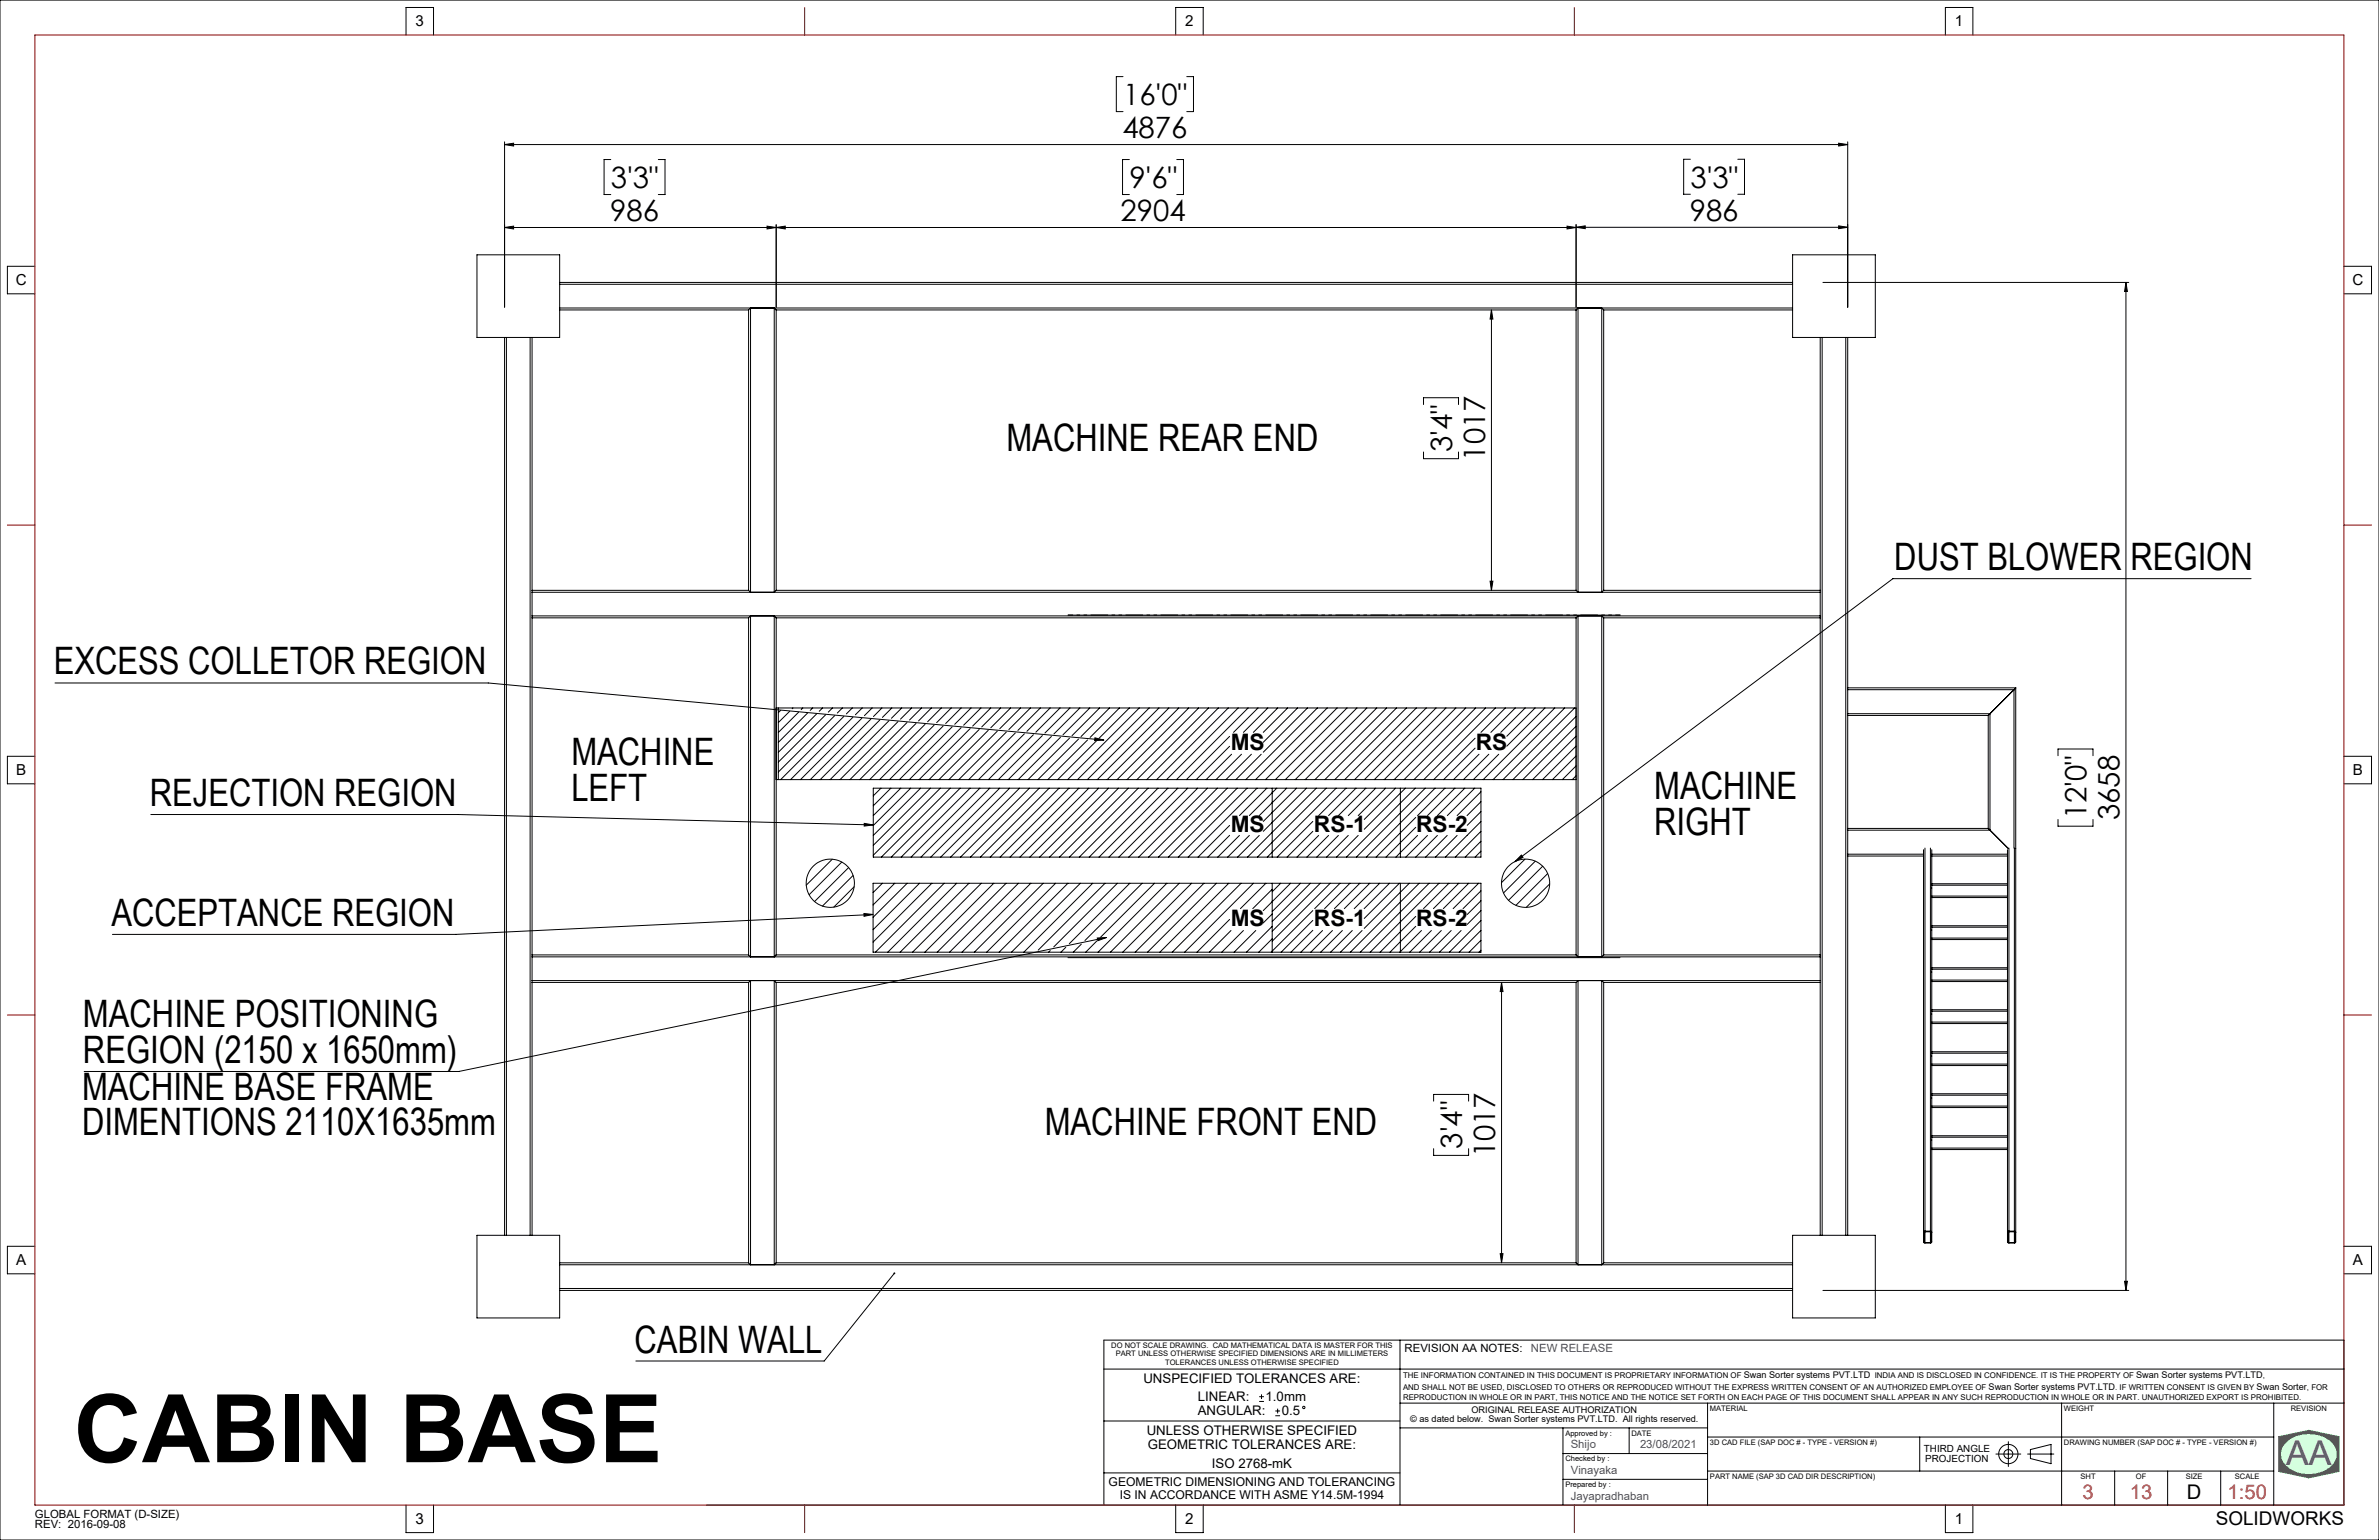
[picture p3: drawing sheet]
<svg xmlns="http://www.w3.org/2000/svg" width="864mm" height="559mm" viewBox="0 0 864 559" stroke-linecap="round" stroke-linejoin="round" font-family="sans-serif">
<defs><g id="words">
<text font-size="34.3" x="26.7" y="530.6">CABIN BASE</text>
<g font-size="13.7">
<text x="365.4" y="163.7">MACHINE REAR END</text>
<text x="687.6" y="206.8">DUST BLOWER REGION</text>
<text x="19.5" y="244.6">EXCESS COLLETOR REGION</text>
<text x="207.4" y="277.7">MACHINE</text>
<text x="54.4" y="292.4">REJECTION REGION</text>
<text x="207.4" y="290.6">LEFT</text>
<text x="600.5" y="290">MACHINE</text>
<text x="600.5" y="302.9">RIGHT</text>
<text x="40.5" y="335.9">ACCEPTANCE REGION</text>
<text x="30.1" y="372.7">MACHINE POSITIONING</text>
<text x="30.1" y="385.6">REGION (2150 x 1650mm)</text>
<text x="29.8" y="399">MACHINE BASE FRAME</text>
<text x="29.8" y="411.9">DIMENTIONS 2110X1635mm</text>
<text x="379.3" y="411.9">MACHINE FRONT END</text>
<text x="230.4" y="490.8">CABIN WALL</text>
</g>
<text font-size="12.4" fill="#00f" x="829.9" y="531.7">AA</text>
<g font-size="10.7">
<text x="407.7" y="38.2">16'0&quot;</text>
<text x="407.4" y="50.1">4876</text>
<text x="221.8" y="68.3">3'3&quot;</text>
<text x="410" y="68.3">9'6&quot;</text>
<text x="613.6" y="68.2">3'3&quot;</text>
<text x="221.5" y="80.2">986</text>
<text x="406.8" y="80.2">2904</text>
<text x="613.4" y="80.1">986</text>
<text x="527.2" y="164" transform="rotate(-90 527.2 164)">3'4&quot;</text>
<text x="539.1" y="167.2" transform="rotate(-90 539.1 167.2)">1017</text>
<text x="757.5" y="297.3" transform="rotate(-90 757.5 297.3)">12'0&quot;</text>
<text x="769.4" y="297.6" transform="rotate(-90 769.4 297.6)">3658</text>
<text x="530.8" y="416.8" transform="rotate(-90 530.8 416.8)">3'4&quot;</text>
<text x="542.8" y="420" transform="rotate(-90 542.8 420)">1017</text>
</g>
<g font-size="8.2">
<text x="446.8" y="272.2">MS</text>
<text x="535.7" y="272.2">RS</text>
<text x="446.8" y="302">MS</text>
<text x="477" y="302">RS-1</text>
<text x="514.1" y="302">RS-2</text>
<text x="446.8" y="336">MS</text>
<text x="477" y="336">RS-1</text>
<text x="514.1" y="336">RS-2</text>
</g>
<g font-size="7.3" fill="#f00">
<text x="756" y="543.9">3</text>
<text x="773.2" y="543.9">13</text>
<text x="808.6" y="543.9">1:50</text>
</g>
<text font-size="7.3" x="793.9" y="543.9">D</text>
<text font-size="6.9" x="804.3" y="553.3">SOLIDWORKS</text>
<g font-size="5.5">
<text x="150.9" y="9.5">3</text>
<text x="430.3" y="9.5">2</text>
<text x="709.7" y="9.5">1</text>
<text x="5.7" y="103.4">C</text>
<text x="853.9" y="103.4">C</text>
<text x="5.9" y="281.2">B</text>
<text x="854.1" y="281.2">B</text>
<text x="5.9" y="459">A</text>
<text x="854.1" y="459">A</text>
<text x="150.9" y="552.9">3</text>
<text x="430.3" y="552.9">2</text>
<text x="709.7" y="552.9">1</text>
</g>
<g font-size="4.8">
<text x="415.1" y="501.9">UNSPECIFIED TOLERANCES ARE:</text>
<text x="434.8" y="508.4">LINEAR:</text>
<text x="459.4" y="508.4">1.0mm</text>
<text x="434.8" y="513.6">ANGULAR:</text>
<text x="465.3" y="513.6">0.5</text>
<text x="416.3" y="520.7">UNLESS OTHERWISE SPECIFIED</text>
<text x="416.7" y="525.7">GEOMETRIC TOLERANCES ARE:</text>
<text x="439.9" y="532.6">ISO 2768-mK</text>
</g>
<g font-size="4.4">
<text x="402.5" y="539.1">GEOMETRIC DIMENSIONING AND TOLERANCING</text>
<text x="406.5" y="543.8">IS IN ACCORDANCE WITH ASME Y14.5M-1994</text>
</g>
<g font-size="4.1">
<text x="509.9" y="490.5">REVISION AA NOTES:</text>
<text x="12.7" y="550.7">GLOBAL FORMAT (D-SIZE)</text>
<text x="12.7" y="554.5">REV: 2016-09-08</text>
</g>
<g font-size="4.1" fill="#00f">
<text x="555.7" y="490.5">NEW RELEASE</text>
<text x="570.2" y="525.5">Shijo</text>
<text x="595.3" y="525.6">23/08/2021</text>
<text x="570.2" y="534.9">Vinayaka</text>
<text x="570.2" y="544.3">Jayapradhaban</text>
</g>
<g font-size="3.6">
<text x="698.4" y="527">THIRD ANGLE</text>
<text x="698.9" y="530.3">PROJECTION</text>
</g>
<g font-size="3.3">
<text x="633" y="500.2">Swan Sorter systems PVT.LTD</text>
<text x="775.5" y="500.2">Swan Sorter systems PVT.LTD</text>
<text x="721.9" y="504.3">Swan Sorter systems PVT.LTD</text>
<text x="819.2" y="504.3">Swan Sorter</text>
<text x="511.9" y="515.8">© as dated below. Swan Sorter systems PVT.LTD. All rights reserved.</text>
<text x="534.2" y="512.7">ORIGINAL RELEASE AUTHORIZATION</text>
</g>
<g font-size="2.9">
<text x="509.3" y="500.2">THE INFORMATION CONTAINED IN THIS DOCUMENT IS PROPRIETARY INFORMATION OF</text>
<text x="680.5" y="500.2">INDIA AND IS DISCLOSED IN CONFIDENCE. IT IS THE PROPERTY OF</text>
<text x="821.4" y="500.2">,</text>
<text x="509.3" y="508.1">REPRODUCTION IN WHOLE OR IN PART, THIS NOTICE AND THE NOTICE SET FORTH ON EACH PAGE OF THIS DOCUMENT SHALL APPEAR IN ANY SUCH REPRODUCTION IN WHOLE OR IN PART. UNAUTHORIZED EXPORT IS PROHIBITED.</text>
<text x="509.3" y="504.3">AND SHALL NOT BE USED, DISCLOSED TO OTHERS OR REPRODUCED WITHOUT THE EXPRESS WRITTEN CONSENT OF AN AUTHORIZED EMPLOYEE OF</text>
<text x="767.8" y="504.3">. IF WRITTEN CONSENT IS GIVEN BY</text>
<text x="837.5" y="504.3">, FOR</text>
</g>
<g font-size="2.7">
<text x="403.4" y="489.2">DO NOT SCALE DRAWING. CAD MATHEMATICAL DATA IS MASTER FOR THIS</text>
<text x="405" y="492.2">PART UNLESS OTHERWISE SPECIFIED DIMENSIONS ARE IN MILLIMETERS</text>
<text x="423" y="495.2">TOLERANCES UNLESS OTHERWISE SPECIFIED</text>
<text x="620.7" y="511.9">MATERIAL</text>
<text x="749.2" y="511.9">WEIGHT</text>
<text x="831.6" y="511.9">REVISION</text>
<text x="568.2" y="520.9">Approved by :</text>
<text x="592.2" y="520.9">DATE</text>
<text x="620.7" y="524.2">3D CAD FILE (SAP DOC # - TYPE - VERSION #)</text>
<text x="749.2" y="524.2">DRAWING NUMBER (SAP DOC # - TYPE - VERSION #)</text>
<text x="568.2" y="530.2">Checked by :</text>
<text x="568.2" y="539.6">Prepared by :</text>
<text x="620.7" y="536.6">PART NAME (SAP 3D CAD DIR DESCRIPTION)</text>
<text x="755.3" y="536.6">SHT</text>
<text x="775.4" y="536.6">OF</text>
<text x="793.5" y="536.6">SIZE</text>
<text x="811.3" y="536.6">SCALE</text>
</g>
</g></defs>
<g fill="none" stroke="#000" stroke-width=".36">
<path d="M173.1 92.5h30.1v29.9h-30.1zM650.7 92.5h30.1v29.9h-30.1zM203.2 111.8h447.5M203.2 112.5h68.5M203.2 102.5h447.5M203.2 103.2h447.5M271.7 112.5l.8-.7v103.1l-.8-.7M271.7 112.5v101.7M281.8 112.5l-.7-.7v103.1l.7-.7M281.8 112.5v101.7M281.8 112.5h290.3M572.1 112.5l.7-.7v103.1l-.7-.7"/>
<path d="M572.1 112.5v101.7M582.2 112.5l-.8-.7v103.1l.8-.7M582.2 112.5v101.7M582.2 112.5h68.5M183.2 122.4v325.8M183.8 122.4v325.8M192.4 122.4v325.8M193.1 122.4v91.8M660.8 122.4v91.8M661.5 122.4v325.8M670 122.4v325.8M670.7 122.4v325.8"/>
<path d="M193.1 214.2v.7M193.1 214.9h467.7M193.1 214.9v8.6M193.1 214.2h78.6M281.8 214.2h290.3M582.2 214.2h78.6M660.8 214.2v.7M660.8 214.9v8.6M193.1 223.5v.7M193.1 223.5h467.7M193.1 224.2v122.3M193.1 224.2h78.6"/>
<path d="M271.7 224.2l.8-.7v123.7l-.8-.7M271.7 224.2v122.3M281.8 224.2l-.7-.7v123.7l.7-.7M281.8 224.2v122.3M281.8 224.2h290.3M572.1 224.2l.7-.7v123.7l-.7-.7M572.1 224.2v122.3M582.2 224.2l-.8-.7v123.7l.8-.7M582.2 224.2v122.3M582.2 224.2h78.6M660.8 223.5v.7M660.8 224.2v122.3"/>
<path d="M670.7 250.3h60.4M670.7 249.6h61M670.7 259h51.7M670.7 259.6h51M721.7 259.6v41M722.4 259l-.7 .6M722.4 259v42.2M731.1 250.3l-8.7 8.7M731.1 250.3v57.4M731.7 249.6l-.6 .7M731.7 249.6v201.1l-.4 .4h-2.1l-.5-.5v-38M670.7 301.2h51.7"/>
<path d="M670.7 310.6h27.6M670.7 300.6h51M670.7 310h27.6M698.3 308.3v142.3l.4 .5h2.1l.5-.4v-38.1M698.8 307.7v139M700.8 307.7v139M701.3 310.6h27.4M701.3 308.3v12.4M701.3 310h27.4M721.7 300.6l.7 .6M722.4 301.2l6.6 6.6M728.7 308.3v12.4"/>
<path d="M729.3 307.7v139M731.2 307.7v139M701.3 335.9v.5M701.3 320.7v.5M701.3 321.2v14.7M701.3 336.4v14.8M701.3 335.9h27.4M701.3 336.4h27.4M701.3 320.7h27.4M701.3 321.2h27.4M701.3 325.2h27.4M701.3 325.7h27.4"/>
<path d="M728.7 335.9v.5M728.7 320.7v.5M728.7 321.2v14.7M728.7 336.4v14.8M193.1 346.5v.7M193.1 355.8v.7M193.1 347.2h467.7M193.1 355.8h467.7M193.1 347.2v8.6M193.1 356.5v91.7M193.1 346.5h78.6M193.1 356.5h78.6"/>
<path d="M271.7 356.5l.8-.7v103.1l-.8-.7M271.7 356.5v101.7M281.8 356.5l-.7-.7v103.1l.7-.7M281.8 356.5v101.7M281.8 346.5h290.3M281.8 356.5h290.3M572.1 356.5l.7-.7v103.1l-.7-.7M572.1 356.5v101.7M582.2 356.5l-.8-.7v103.1l.8-.7M582.2 356.5v101.7M582.2 346.5h78.6M582.2 356.5h78.6"/>
<path d="M660.8 346.5v.7M660.8 355.8v.7M660.8 347.2v8.6M660.8 356.5v91.7M701.3 351.2v.5M701.3 351.7v14.7M701.3 355.6h27.4M701.3 351.7h27.4M701.3 351.2h27.4M701.3 356.2h27.4M701.3 340.4h27.4M701.3 340.9h27.4"/>
<path d="M728.7 351.2v.5M728.7 351.7v14.7M701.3 366.4v.5M701.3 366.9v14.7M701.3 370.9h27.4M701.3 366.9h27.4M701.3 366.4h27.4M701.3 371.4h27.4M728.7 366.4v.5M728.7 366.9v14.7M701.3 396.9v.5M701.3 381.6v.6"/>
<path d="M701.3 382.2v14.7M701.3 397.4v14.7M701.3 396.9h27.4M701.3 397.4h27.4M701.3 381.6h27.4M701.3 382.2h27.4M701.3 386.1h27.4M701.3 386.6h27.4M728.7 396.9v.5M728.7 381.6v.6M728.7 382.2v14.7M728.7 397.4v14.7"/>
<path d="M701.3 412.1v.5M701.3 416.6h27.4M701.3 412.6h27.4M701.3 412.1h27.4M701.3 417.1h27.4M701.3 401.4h27.4M701.3 401.9h27.4M728.7 412.1v.5M173.1 448.2h30.1v30h-30.1zM203.2 458.9h447.5M203.2 458.2h68.5M281.8 458.2h290.3"/>
<path d="M582.2 458.2h68.5M650.7 448.2h30.1v30h-30.1zM698.8 446.7l-.5 .5M698.8 447l-.3 .1v3.6l.3 .2M698.8 446.7h2M698.8 447h2M698.8 450.9h2M698.8 447v3.9M700.8 446.7l.5 .5M700.8 447l.2 .1v3.5l-.2 .3M700.8 447v3.9M729.3 446.7l-.6 .5"/>
<path d="M729.3 447l-.3 .1v3.6l.3 .2M729.3 446.7h1.9M729.3 447h1.9M729.3 450.9h1.9M729.3 447v3.9M731.2 446.7l.5 .5M731.2 447l.3 .1v3.5l-.3 .3M731.2 447v3.9M203.2 468.2h447.5M203.2 467.5h447.5"/>
</g>
<path d="M827.2 521.3l10.9-2.3 11 2.3v12.6l-11 2.4-10.9-2.4zM829.9 523.5a12.5 12.5 0 0 1 17 .6 6 6 0 0 1-2.9 9.4 12.4 12.4 0 0 1-14.9-2.7 5.5 5.5 0 0 1 .8-7.3z" fill="none" stroke="#00e138" stroke-width=".36"/>
<path d="M827.2 521.3v12.6l10.9 2.4 11-2.4v-12.6l-11-2.3zM830.1 523.3a12.6 12.6 0 0 1 16.9 .9 6 6 0 0 1-2.6 9.1 12.4 12.4 0 0 1-15.3-2.5 5.6 5.6 0 0 1 1-7.5z" fill-rule="evenodd" fill="#0c3"/>
<path d="M830.1 523.3a12.6 12.6 0 0 1 16.9 .9 6 6 0 0 1-2.6 9.1 12.4 12.4 0 0 1-15.3-2.5 5.6 5.6 0 0 1 1-7.5z" fill-rule="evenodd" fill="#d5ffdf"/>
<g fill="none" stroke="#000" stroke-width=".36">
<path d="M0 0h863.6v558.8h-863.6zM147.4 12.7v-10h10v10M426.8 12.7v-10h10v10M706.2 12.7v-10h10v10M407.7 27.8h-2.5v12.7h2.5M430.8 27.8h2.4v12.7h-2.4M183.2 52.5l3.2-.5v1zM183.2 51.5v60M183.2 52.5h487.5M221.7 57.9h-2.4v12.7h2.4M239 57.9h2.4v12.7h-2.4M410 57.9h-2.5v12.7h2.5"/>
<path d="M427.2 57.9h2.4v12.7h-2.4M613.6 57.8h-2.4v12.7h2.4M630.8 57.8h2.5v12.7h-2.5M667.5 52l3.2 .5-3.2 .5zM670.7 51.5v60M12.7 96.6h-10v10h10M183.2 82.5h388.9M183.2 82.6l3.2-.5v1zM278.4 82.1l3.4 .5-3.4 .5zM281.8 81.6v29.9M281.8 82.6l3.2-.5v1zM568.9 82.1l3.2 .5-3.2 .5z"/>
<path d="M572.1 81.5v30M572.1 82.5h98.6M572.1 82.5l3.4-.5v1zM667.5 82l3.2 .5-3.2 .5zM850.9 96.6h10v10h-10M541.4 112.5l.5 3.3h-1zM541.4 112.5v101.7M661.7 102.5h111.1M771.7 102.5v365.7M771.7 102.5l.6 3.3h-1.1zM516.7 146.8v-2.5h12.7v2.5M516.7 164v2.4h12.7v-2.4"/>
<path d="M540.9 210.9h1l-.5 3.3zM817.2 210h-130.1l-137.2 102.7M387.7 223.2h200.4M20 247.8h157.2l223.5 20.7M281.8 256.9h290.3v26h-290.3zM282.5 256.9v26M283.4 257.8l-.9 .8M286.7 258.1l-4.2 4.1M287.8 256.9l-.2 .3M289.9 258.4l-7.4 7.4M291.4 256.9l-.6 .6M293.2 258.7l-10.7 10.7"/>
<path d="M295 256.9l-.9 .9M296.5 259l-14 14M298.6 256.9l-1.2 1.2M299.8 259.3l-17.3 17.2M302.2 256.9l-1.5 1.5M303 259.6l-20.5 20.5M305.8 256.9l-1.8 1.8M306.3 260l-22.9 22.9M309.4 256.9l-2.2 2.1M313 256.9l-2.5 2.5M316.6 256.9l-2.8 2.8M320.1 256.9l-3 3.1"/>
<path d="M323.7 256.9l-3.4 3.4M327.3 256.9l-3.7 3.7M330.9 256.9l-4 4M334.5 256.9l-4.3 4.4M338.1 256.9l-4.7 4.7M341.7 256.9l-5 5M345.3 256.9l-5.3 5.3M348.9 256.9l-5.6 5.6M352.5 256.9l-5.9 5.9M356.1 256.9l-6.3 6.2M359.7 256.9l-6.6 6.6M363.3 256.9l-6.9 6.9"/>
<path d="M366.9 256.9l-7.2 7.2M370.5 256.9l-7.6 7.5M374.1 256.9l-7.9 7.8M377.6 256.9l-8.1 8.1M381.2 256.9l-8.4 8.5M384.8 256.9l-8.8 8.8M388.4 256.9l-9.1 9.1M392 256.9l-9.4 9.4M395.6 256.9l-9.7 9.7M399.2 256.9l-10.1 10M402.8 256.9l-10.4 10.4M406.4 256.9l-10.7 10.7"/>
<path d="M410 256.9l-11 11M413.6 256.9l-26 26M417.2 256.9l-26 26M420.7 256.9l-26 26M424.3 256.9l-26 26M427.9 256.9l-26 26M431.5 256.9l-26 26M435.1 256.9l-26 26M438.7 256.9l-26 26M442.3 256.9l-26 26M445.9 256.9l-26 26M449.5 256.9l-26 26"/>
<path d="M453.1 256.9l-26 26M456.7 256.9l-8.9 8.8M460.2 256.9l-8.8 8.8M463.8 256.9l-8.8 8.8M467.4 256.9l-8.8 8.8M471 256.9l-12.4 12.4M474.6 256.9l-16 16M478.2 256.9l-26 26M481.8 256.9l-26 26M485.4 256.9l-26 26M489 256.9l-26 26M492.6 256.9l-26 26"/>
<path d="M496.2 256.9l-26 26M499.8 256.9l-26 26M503.3 256.9l-26 26M506.9 256.9l-26 26M510.5 256.9l-26 26M514.1 256.9l-26 26M517.7 256.9l-26 26M521.3 256.9l-26 26M524.9 256.9l-26 26M528.5 256.9l-26 26M532.1 256.9l-26 26M535.7 256.9l-26 26"/>
<path d="M539.3 256.9l-26 26M542.9 256.9l-26 26M546.5 256.9l-8.9 8.8M550.1 256.9l-8.9 8.8M553.6 256.9l-8.8 8.8M557.2 256.9l-10.2 10.3M560.8 256.9l-13.8 13.9M564.4 256.9l-26 26M568 256.9l-26 26M571.6 256.9l-26 26M572.1 260l-22.9 22.9M12.7 274.4h-10v10h10"/>
<path d="M309.6 260.3l-22.6 22.6M312.9 260.6l-22.3 22.3M316.2 260.9l-22.1 22M319.4 261.2l-21.7 21.7M322.7 261.5l-21.4 21.4M326 261.9l-21.1 21M329.2 262.2l-20.7 20.7M332.5 262.5l-20.4 20.4M335.8 262.8l-20.1 20.1M339.1 263.1l-19.8 19.8M342.4 263.5l-19.5 19.4M345.7 263.7l-19.2 19.2"/>
<path d="M348.9 264.1l-18.8 18.8M352.2 264.4l-18.5 18.5M355.5 264.7l-18.2 18.2M358.7 265l-17.8 17.9M362 265.3l-17.5 17.6M365.3 265.6l-17.2 17.3M368.6 266l-17 16.9M371.9 266.3l-16.7 16.6M375.1 266.6l-16.3 16.3M378.4 266.9l-16 16M381.7 267.2l-15.7 15.7M385 267.5l-15.4 15.4"/>
<path d="M388.2 267.9l-15 15M391.5 268.2l-14.7 14.7M394.8 268.5l-14.4 14.4M397.5 267.7l3.2 .8-3.3 .2zM398.1 268.8l-14.1 14.1M446.4 270.8l-12.2 12.1M446.4 267.2l-15.7 15.7M447.1 273.7l-9.3 9.2M450.7 273.7l-9.3 9.2M454.3 273.7l-9.3 9.2M457.8 273.7l-9.2 9.2M535.5 271.5l-11.4 11.4"/>
<path d="M535.5 267.9l-15 15M536.9 273.7l-9.3 9.2M540.5 273.7l-9.3 9.2M544.1 273.7l-9.3 9.2M572.1 277.9l-4.9 5M572.1 274.3l-8.5 8.6M572.1 270.7l-12.1 12.2M572.1 267.1l-15.7 15.8M572.1 263.5l-19.3 19.4M747.1 274.2v-2.4h12.7v2.4M850.9 274.4h10v10h-10M54.8 295.6h111.5l150.7 3.7"/>
<path d="M313.7 298.8l3.3 .5-3.3 .5zM317 286h220.6v25h-220.6zM319.8 286l-2.8 2.8M323.4 286l-6.4 6.4M327 286l-10 9.9M330.6 286l-13.6 13.5M334.2 286l-17.2 17.1M337.7 286l-20.7 20.7M341.3 286l-24.3 24.3M344.9 286l-25 25M348.5 286l-25 25M352.1 286l-25 25"/>
<path d="M355.7 286l-25 25M359.3 286l-25 25M362.9 286l-25 25M366.5 286l-25 25M370.1 286l-25 25M373.7 286l-25 25M377.3 286l-25 25M380.9 286l-25 25M384.5 286l-25.1 25M388.1 286l-25.1 25M391.7 286l-25.1 25M395.3 286l-25.1 25"/>
<path d="M398.8 286l-25 25M402.4 286l-25 25M406 286l-25 25M409.6 286l-25 25M413.2 286l-25 25M416.8 286l-25 25M420.4 286l-25 25M424 286l-25 25M427.6 286l-25 25M431.2 286l-25 25M434.8 286l-25 25M438.3 286l-25 25"/>
<path d="M441.9 286l-25 25M445.5 286l-25 25M446.4 299.5l-11.5 11.5M449.1 286l-25 25M452.7 286l-25 25M456.3 286l-25 25M459.9 286l-10 9.9M461.8 286v25M463.5 286l-10 9.9M467.1 286l-10 9.9M470.7 286l-12.1 12.1M474.3 286l-15.7 15.7"/>
<path d="M476.6 298.1l-13 12.9M477.8 286l-24.9 25M481.4 286l-24.9 25M485 286l-25 25M488.6 286l-9.9 9.9M492.2 286l-9.9 9.9M495.8 286l-10 9.9M499.4 286l-10 9.9M503 286l-10 9.9M506.6 286l-11.4 11.4M508.4 286v25M510.2 286l-15 14.9"/>
<path d="M513.8 286l-25 25M513.9 296.6l-14.4 14.4M517.4 286l-25 25M520.9 286l-24.9 25M524.5 286l-9.9 9.9M528.1 286l-9.9 9.9M531.7 286l-9.9 9.9M535.3 286l-9.9 9.9M537.6 298.1l-5 5M537.6 294.5l-5 5M537.6 290.9l-5 5M537.6 287.3l-8.6 8.6"/>
<path d="M572.1 281.5l-1.3 1.4M747.1 297.4v2.4h12.7v-2.4M302.1 311.8l-9.4 9.4M305.6 312.8l-11.9 11.9M308 314.8l-12.3 12.3M309.7 317.7l-11.1 11.1M446.4 303.1l-7.9 7.9M449.9 303.1l-7.8 7.9M453.5 303.1l-7.8 7.9M457.1 303.1l-7.8 7.9M476.6 301.7l-9.4 9.3M478.7 303.1l-7.9 7.9"/>
<path d="M482.3 303.1l-7.9 7.9M485.8 303.1l-7.8 7.9M489.4 303.1l-7.8 7.9M493 303.1l-7.8 7.9M513.9 300.2l-10.8 10.8M514.6 303.1l-7.9 7.9M518.2 303.1l-7.9 7.9M521.8 303.1l-7.9 7.9M525.4 303.1l-7.9 7.9M529 303.1l-7.9 7.9M532.6 303.1l-7.9 7.9M537.6 301.7l-9.3 9.3"/>
<path d="M537.6 308.9l-2.1 2.1M537.6 305.3l-5.7 5.7M552.3 310.3l.6 .8-3 1.6zM553.6 311.7l-8.5 8.6M557.3 312.5l-11.5 11.5M560 314.3l-12.4 12.4M561.8 317l-11.5 11.5M310.1 321.8l-7.4 7.3M313.6 331.5l3.3 .3-3.2 .7zM316.9 320.5h220.7v25h-220.7zM316.9 331.8l-151.4 7.3h-124.7M320.3 320.5l-3.4 3.4"/>
<path d="M324.8 320.5l-7.9 7.9M329.3 320.5l-12.4 12.3M333.8 320.5l-16.9 16.9M338.3 320.5l-21.4 21.3M342.8 320.5l-25 25M347.3 320.5l-25 25M351.8 320.5l-25.1 25M356.2 320.5l-24.9 25M360.8 320.5l-25.1 25M365.2 320.5l-25 25M369.7 320.5l-25 25M374.2 320.5l-25 25"/>
<path d="M378.7 320.5l-25 25M383.2 320.5l-25 25M387.7 320.5l-25 25M392.2 320.5l-25 25M396.7 320.5l-25 25M401.1 320.5l-24.2 24.3M405.6 320.5l-23.1 23.1M410.1 320.5l-21.9 21.9M414.6 320.5l-20.8 20.8M419.1 320.5l-19.6 19.6M423.6 320.5l-25 25M428.1 320.5l-25 25"/>
<path d="M432.6 320.5l-25 25M437.1 320.5l-25 25M441.6 320.5l-25 25M446.1 320.5l-25.1 25M446.4 333.6l-11.9 11.9M446.9 337.6l-7.9 7.9M450.5 320.5l-25 25M451.4 337.6l-7.9 7.9M455 320.5l-25 25M455.9 337.6l-7.9 7.9M459.5 320.5l-9.2 9.2M461.8 320.5v25"/>
<path d="M461.8 336.1l-9.3 9.4M461.8 331.6l-3.2 3.3M461.8 322.7l-7 7M464.9 320.5l-3.1 3.1M468.5 320.5l-9.9 9.9M472.1 320.5l-10.3 10.3M475.7 320.5l-13.9 13.9M476.6 330.4l-15.1 15.1M476.6 337.6l-8 7.9M476.6 334l-11.5 11.5M479.3 320.5l-17.5 17.4M480.1 337.6l-7.9 7.9"/>
<path d="M482.9 320.5l-21.1 21M483.7 337.6l-7.9 7.9M486.4 320.5l-9.2 9.2M487.3 337.6l-7.9 7.9M490 320.5l-9.2 9.2M490.9 337.6l-7.9 7.9M493.6 320.5l-9.2 9.2M494.5 337.6l-7.9 7.9M497.2 320.5l-9.2 9.2M500.8 320.5l-9.2 9.2M504.4 320.5l-9.2 9.2M508 320.5l-12.8 12.8"/>
<path d="M508.4 320.5v25M511.6 320.5l-16.4 16.4M513.9 336.1l-9.3 9.4M513.9 332.5l-12.9 13M515.2 320.5l-25 25M516 337.6l-7.9 7.9M518.8 320.5l-25 25M519.6 337.6l-7.9 7.9M522.4 320.5l-25 25M523.2 337.6l-7.9 7.9M526 320.5l-9.3 9.2M526.8 337.6l-7.9 7.9"/>
<path d="M529.6 320.5l-9.3 9.2M530.4 337.6l-7.9 7.9M533.2 320.5l-9.3 9.2M536.8 320.5l-9.3 9.2M537.6 337.6l-7.9 7.9M537.6 334l-11.5 11.5M537.6 326.8l-5 5M537.6 330.4l-5 5M537.6 323.3l-6.5 6.4M562.5 320.7l-8.5 8.5M381.2 344.9l-.6 .6M386.9 343.7l-1.8 1.8"/>
<path d="M387.7 347.5h200.4M392.5 342.6l-2.9 2.9M398.2 341.4l-4.1 4.1M398.3 340.4l3.4-.2-3.2 1.1zM401.7 340.2l-235.2 48.6h-135.9M461.8 340.6l-4.8 4.9M537.6 341.2l-4.3 4.3M537.6 344.8l-.7 .7M545.1 356.5v101.7M545.1 356.5l.5 3.3h-1zM520.4 399.6v-2.5h12.7v2.5M520.4 416.8v2.4h12.7v-2.4"/>
<path d="M12.7 452.2h-10v10h10M544.6 454.9h1l-.5 3.3zM850.9 452.2h10v10h-10M324.7 462l-25.5 31.9h-68.4M661.7 468.2h111.1M771.2 464.9h1.1l-.6 3.3zM400.7 496.8h450.2M508.2 486.3v59.8M400.7 515.6h107.5M457.1 508.5h1.7M457.1 506.8h1.7M457.9 506v1.6"/>
<path d="M463 513.7h1.7M463 512h1.7M463.8 511.1v1.8M508.2 509.1h342.7M508.2 518.1h111.7M567.4 518.1v28M591.4 518.1v9.3M619.9 509.1v37M748.4 509.1v37M825.4 509.1v37M400.7 534.5h107.5M567.4 527.4h52.5"/>
<path d="M567.4 536.8h52.5M619.9 521.4h205.5M619.9 533.8h205.5M696.9 521.4v12.4M724.5 527.6h9.1M729.1 523.1v9M736 527.6h9.6M737.1 526l7.4-1.9v7l-7.4-1.9zM767.6 533.8v12.3M786.9 533.8v12.3M806.1 533.8v12.3M147.4 546.1v10h10v-10"/>
<path d="M400.7 546.1v-59.8h450.2v59.8h-594.4M426.8 546.1v10h10v-10M706.2 546.1v10h10v-10"/>
<circle cx="301.4" cy="320.5" r="8.7"/>
<circle cx="553.8" cy="320.5" r="8.8"/>
<circle cx="473.3" cy="510.7" r=".43"/>
<circle cx="729.1" cy="527.6" r="1.62"/>
<circle cx="729.1" cy="527.6" r="3.5"/>
</g>
<path d="M387.7 223.2h200.5" fill="none" stroke="#000" stroke-width=".36" stroke-dasharray="6.3 1.3 1.3 1.3 1.3 1.3" stroke-dashoffset="4.5" stroke-linecap="butt"/>
<path d="M12.7 12.7h838.2v533.4h-838.2zM292.1 2.7v10M571.5 2.7v10M2.7 190.5h10M850.9 190.5h10M2.7 368.3h10M850.9 368.3h10M292.1 546.1v10M571.5 546.1v10" fill="none" stroke="#800000" stroke-width=".36"/>
<g fill="#000">
<path d="M281.8 82.6l3.2-.5v1zM568.9 82.1l3.2 .5-3.2 .5z"/>
<path d="M278.4 82.1l3.4 .5-3.4 .5zM183.2 82.6l3.2-.5v1z"/>
<path d="M572.1 82.5l3.4-.5v1zM667.5 82l3.2 .5-3.2 .5zM183.2 52.5l3.2-.5v1zM667.5 52l3.2 .5-3.2 .5z"/>
<path d="M771.7 102.5l.6 3.3h-1.1zM771.2 464.9h1.1l-.6 3.3z"/>
<path d="M540.9 210.9h1l-.5 3.3zM541.4 112.5l.5 3.3h-1z"/>
<path d="M313.7 298.8l3.3 .5-3.3 .5zM397.5 267.7l3.2 .8-3.3 .2zM398.3 340.4l3.4-.2-3.2 1.1zM324.5 461.8a.34 .34 0 0 0-.1 .4 .34 .34 0 0 0 .5 .1 .34 .34 0 0 0 0-.5l-.2 .2 .2-.2zM313.6 331.5l3.3 .3-3.2 .7zM552.3 310.3l.6 .8-3 1.6z"/>
<path d="M544.6 454.9h1l-.5 3.3zM545.1 356.5l.5 3.3h-1z"/>
</g>
<use href="#words"/>
</svg>
